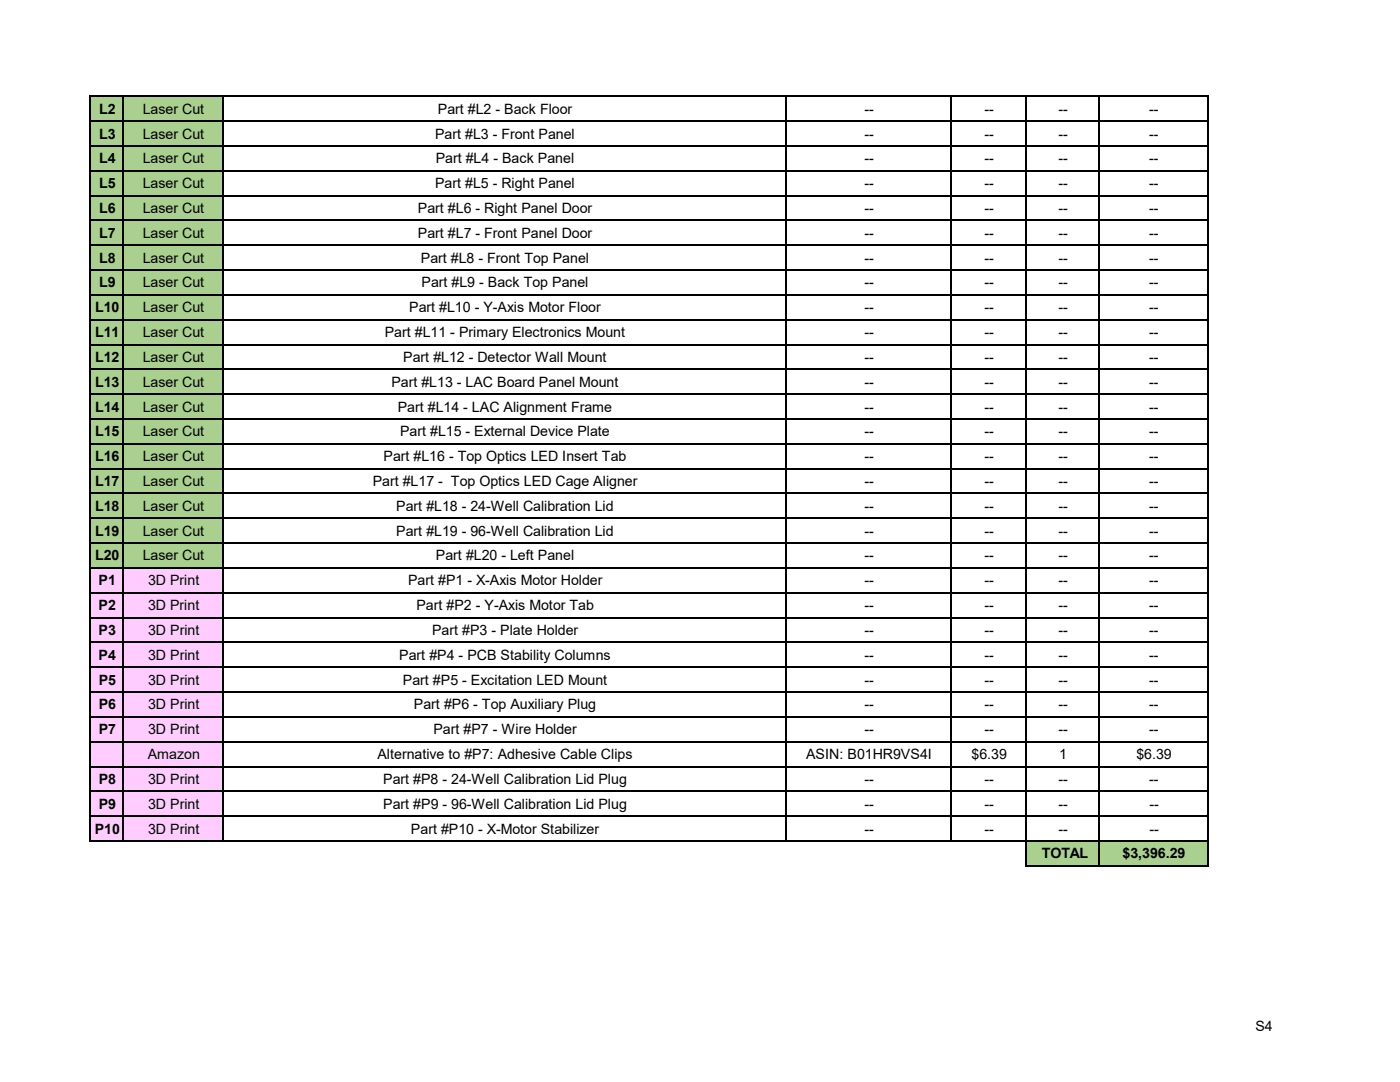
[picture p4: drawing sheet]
<svg xmlns="http://www.w3.org/2000/svg" width="279mm" height="216mm" viewBox="0 0 279 216" stroke-linecap="round" stroke-linejoin="round" font-family="sans-serif">
<defs><g id="words">
<g font-size="2.8">
<text x="19.8" y="22.7">L2</text>
<text x="28.5" y="22.7">Laser Cut</text>
<text x="87.4" y="22.7">Part #L2 - Back Floor</text>
<text x="172.5" y="22.7">--</text>
<text x="196.5" y="22.7">--</text>
<text x="211.2" y="22.7">--</text>
<text x="229.4" y="22.7">--</text>
<text x="19.8" y="27.6">L3</text>
<text x="28.5" y="27.6">Laser Cut</text>
<text x="86.8" y="27.6">Part #L3 - Front Panel</text>
<text x="172.5" y="27.6">--</text>
<text x="196.5" y="27.6">--</text>
<text x="211.2" y="27.6">--</text>
<text x="229.4" y="27.6">--</text>
<text x="19.8" y="32.6">L4</text>
<text x="28.5" y="32.6">Laser Cut</text>
<text x="87" y="32.6">Part #L4 - Back Panel</text>
<text x="172.5" y="32.6">--</text>
<text x="196.5" y="32.6">--</text>
<text x="211.2" y="32.6">--</text>
<text x="229.4" y="32.6">--</text>
<text x="19.8" y="37.5">L5</text>
<text x="28.5" y="37.5">Laser Cut</text>
<text x="86.8" y="37.5">Part #L5 - Right Panel</text>
<text x="172.5" y="37.5">--</text>
<text x="196.5" y="37.5">--</text>
<text x="211.2" y="37.5">--</text>
<text x="229.4" y="37.5">--</text>
<text x="19.8" y="47.5">L7</text>
<text x="19.8" y="42.5">L6</text>
<text x="28.5" y="47.5">Laser Cut</text>
<text x="28.5" y="42.5">Laser Cut</text>
<text x="83.4" y="47.5">Part #L7 - Front Panel Door</text>
<text x="83.4" y="42.5">Part #L6 - Right Panel Door</text>
<text x="172.5" y="47.5">--</text>
<text x="172.5" y="42.5">--</text>
<text x="196.5" y="47.5">--</text>
<text x="196.5" y="42.5">--</text>
<text x="211.2" y="47.5">--</text>
<text x="211.2" y="42.5">--</text>
<text x="229.4" y="47.5">--</text>
<text x="229.4" y="42.5">--</text>
<text x="19.8" y="52.4">L8</text>
<text x="28.5" y="52.4">Laser Cut</text>
<text x="84" y="52.4">Part #L8 - Front Top Panel</text>
<text x="172.5" y="52.4">--</text>
<text x="196.5" y="52.4">--</text>
<text x="211.2" y="52.4">--</text>
<text x="229.4" y="52.4">--</text>
<text x="19.8" y="57.4">L9</text>
<text x="28.5" y="57.4">Laser Cut</text>
<text x="84.1" y="57.4">Part #L9 - Back Top Panel</text>
<text x="172.5" y="57.4">--</text>
<text x="196.5" y="57.4">--</text>
<text x="211.2" y="57.4">--</text>
<text x="229.4" y="57.4">--</text>
<text x="19" y="62.3">L10</text>
<text x="28.5" y="62.3">Laser Cut</text>
<text x="81.7" y="62.3">Part #L10 - Y-Axis Motor Floor</text>
<text x="172.5" y="62.3">--</text>
<text x="196.5" y="62.3">--</text>
<text x="211.2" y="62.3">--</text>
<text x="229.4" y="62.3">--</text>
<text x="19" y="67.3">L11</text>
<text x="28.5" y="67.3">Laser Cut</text>
<text x="76.8" y="67.3">Part #L11 - Primary Electronics Mount</text>
<text x="172.5" y="67.3">--</text>
<text x="196.5" y="67.3">--</text>
<text x="211.2" y="67.3">--</text>
<text x="229.4" y="67.3">--</text>
<text x="19" y="72.2">L12</text>
<text x="19" y="77.2">L13</text>
<text x="28.5" y="72.2">Laser Cut</text>
<text x="28.5" y="77.2">Laser Cut</text>
<text x="78.1" y="77.2">Part #L13 - LAC Board Panel Mount</text>
<text x="80.5" y="72.2">Part #L12 - Detector Wall Mount</text>
<text x="172.5" y="72.2">--</text>
<text x="172.5" y="77.2">--</text>
<text x="196.5" y="72.2">--</text>
<text x="196.5" y="77.2">--</text>
<text x="211.2" y="72.2">--</text>
<text x="211.2" y="77.2">--</text>
<text x="229.4" y="72.2">--</text>
<text x="229.4" y="77.2">--</text>
<text x="19" y="82.1">L14</text>
<text x="28.5" y="82.1">Laser Cut</text>
<text x="79.4" y="82.1">Part #L14 - LAC Alignment Frame</text>
<text x="172.5" y="82.1">--</text>
<text x="196.5" y="82.1">--</text>
<text x="211.2" y="82.1">--</text>
<text x="229.4" y="82.1">--</text>
<text x="19" y="87.1">L15</text>
<text x="28.5" y="87.1">Laser Cut</text>
<text x="79.8" y="87.1">Part #L15 - External Device Plate</text>
<text x="172.5" y="87.1">--</text>
<text x="196.5" y="87.1">--</text>
<text x="211.2" y="87.1">--</text>
<text x="229.4" y="87.1">--</text>
<text x="19" y="92">L16</text>
<text x="28.5" y="92">Laser Cut</text>
<text x="76.5" y="92">Part #L16 - Top Optics LED Insert Tab</text>
<text x="172.5" y="92">--</text>
<text x="196.5" y="92">--</text>
<text x="211.2" y="92">--</text>
<text x="229.4" y="92">--</text>
<text x="19" y="97">L17</text>
<text x="19" y="101.9">L18</text>
<text x="28.5" y="97">Laser Cut</text>
<text x="28.5" y="101.9">Laser Cut</text>
<text x="74.4" y="97">Part #L17 - Top Optics LED Cage Aligner</text>
<text x="79.1" y="101.9">Part #L18 - 24-Well Calibration Lid</text>
<text x="172.5" y="101.9">--</text>
<text x="172.5" y="97">--</text>
<text x="196.5" y="97">--</text>
<text x="196.5" y="101.9">--</text>
<text x="211.2" y="97">--</text>
<text x="211.2" y="101.9">--</text>
<text x="229.4" y="97">--</text>
<text x="229.4" y="101.9">--</text>
<text x="19" y="106.9">L19</text>
<text x="28.5" y="106.9">Laser Cut</text>
<text x="79.1" y="106.9">Part #L19 - 96-Well Calibration Lid</text>
<text x="172.5" y="106.9">--</text>
<text x="196.5" y="106.9">--</text>
<text x="211.2" y="106.9">--</text>
<text x="229.4" y="106.9">--</text>
<text x="19" y="111.8">L20</text>
<text x="28.5" y="111.8">Laser Cut</text>
<text x="87" y="111.8">Part #L20 - Left Panel</text>
<text x="172.5" y="111.8">--</text>
<text x="196.5" y="111.8">--</text>
<text x="211.2" y="111.8">--</text>
<text x="229.4" y="111.8">--</text>
<text x="19.7" y="116.8">P1</text>
<text x="29.5" y="116.8">3D Print</text>
<text x="81.4" y="116.8">Part #P1 - X-Axis Motor Holder</text>
<text x="172.5" y="116.8">--</text>
<text x="196.5" y="116.8">--</text>
<text x="211.2" y="116.8">--</text>
<text x="229.4" y="116.8">--</text>
<text x="19.7" y="121.7">P2</text>
<text x="29.5" y="121.7">3D Print</text>
<text x="83.1" y="121.7">Part #P2 - Y-Axis Motor Tab</text>
<text x="172.5" y="121.7">--</text>
<text x="196.5" y="121.7">--</text>
<text x="211.2" y="121.7">--</text>
<text x="229.4" y="121.7">--</text>
<text x="19.7" y="126.7">P3</text>
<text x="19.7" y="131.7">P4</text>
<text x="29.6" y="126.7">3D Print</text>
<text x="29.6" y="131.7">3D Print</text>
<text x="79.7" y="131.7">Part #P4 - PCB Stability Columns</text>
<text x="86.2" y="126.7">Part #P3 - Plate Holder</text>
<text x="172.5" y="126.7">--</text>
<text x="172.5" y="131.7">--</text>
<text x="196.5" y="126.7">--</text>
<text x="196.5" y="131.7">--</text>
<text x="211.2" y="126.7">--</text>
<text x="211.2" y="131.7">--</text>
<text x="229.4" y="126.7">--</text>
<text x="229.4" y="131.7">--</text>
<text x="19.7" y="136.6">P5</text>
<text x="29.6" y="136.6">3D Print</text>
<text x="80.4" y="136.6">Part #P5 - Excitation LED Mount</text>
<text x="172.5" y="136.6">--</text>
<text x="196.5" y="136.6">--</text>
<text x="211.3" y="136.6">--</text>
<text x="229.4" y="136.6">--</text>
<text x="19.7" y="141.6">P6</text>
<text x="29.6" y="141.6">3D Print</text>
<text x="82.6" y="141.6">Part #P6 - Top Auxiliary Plug</text>
<text x="172.5" y="141.6">--</text>
<text x="196.5" y="141.6">--</text>
<text x="211.3" y="141.6">--</text>
<text x="229.4" y="141.6">--</text>
<text x="19.7" y="146.5">P7</text>
<text x="29.6" y="146.5">3D Print</text>
<text x="86.5" y="146.5">Part #P7 - Wire Holder</text>
<text x="172.5" y="146.5">--</text>
<text x="196.5" y="146.5">--</text>
<text x="211.3" y="146.5">--</text>
<text x="229.4" y="146.5">--</text>
<text x="29.5" y="151.5">Amazon</text>
<text x="75.3" y="151.5">Alternative to #P7: Adhesive Cable Clips</text>
<text x="160.9" y="151.5">ASIN: B01HR9VS4I</text>
<text x="193.9" y="151.5">$6.39</text>
<text x="211.4" y="151.5">1</text>
<text x="226.8" y="151.5">$6.39</text>
<text x="19.7" y="156.4">P8</text>
<text x="19.7" y="161.4">P9</text>
<text x="29.6" y="156.4">3D Print</text>
<text x="29.6" y="161.4">3D Print</text>
<text x="76.5" y="156.4">Part #P8 - 24-Well Calibration Lid Plug</text>
<text x="76.5" y="161.4">Part #P9 - 96-Well Calibration Lid Plug</text>
<text x="172.5" y="156.4">--</text>
<text x="172.5" y="161.4">--</text>
<text x="196.5" y="156.4">--</text>
<text x="196.5" y="161.4">--</text>
<text x="211.3" y="156.4">--</text>
<text x="211.3" y="161.4">--</text>
<text x="229.4" y="156.4">--</text>
<text x="229.4" y="161.4">--</text>
<text x="18.9" y="166.3">P10</text>
<text x="29.6" y="166.3">3D Print</text>
<text x="82" y="166.3">Part #P10 - X-Motor Stabilizer</text>
<text x="172.5" y="166.3">--</text>
<text x="196.5" y="166.3">--</text>
<text x="211.3" y="166.3">--</text>
<text x="229.4" y="166.3">--</text>
<text x="207.9" y="171.3">TOTAL</text>
<text x="224" y="171.3">$3,396.29</text>
<text x="250.5" y="205.7">S4</text>
</g>
</g></defs>
<path d="M18.1 19.4h26.4v94h-26.4z" fill="#a9d08e"/>
<path d="M44.4 19.4h196.8v94h-196.8z" fill="#fff"/>
<path d="M18.1 113.3h26.4v54.6h-26.4z" fill="#fcf"/>
<path d="M156.9 113.3h84.3v54.6h-84.3z" fill-rule="evenodd" fill="#fff"/>
<path d="M204.8 167.8h36.4v5h-36.4z" fill-rule="evenodd" fill="#a9d08e"/>
<g fill="none" stroke="#000" stroke-width=".34">
<path d="M17.9 19v149M18.1 19.2h223.2M24.5 19.4v148.6M44.4 19.4v148.6M156.9 19.4v148.6M189.7 19.4v148.6M204.8 19.4v153.5M219.2 19.4v153.5M241.1 19.4v153.5M18.1 24.2h223.2M18.1 29.1h223.2M18.1 34.1h223.2"/>
<path d="M18.1 39h223.2M18.1 44h223.2M18.1 48.9h223.2M18.1 53.9h223.2M18.1 58.8h223.2M18.1 63.8h223.2M18.1 68.7h223.2M18.1 73.7h223.2M18.1 78.7h223.2M18.1 83.6h223.2M18.1 88.6h223.2M18.1 93.5h223.2"/>
<path d="M18.1 98.5h223.2M18.1 103.4h223.2M18.1 108.4h223.2M18.1 113.3h223.2M18.1 118.3h223.2M18.1 123.2h223.2M18.1 128.2h223.2M18.1 133.1h223.2M18.1 138.1h223.2M18.1 143h223.2M18.1 148h223.2M18.1 152.9h223.2"/>
<path d="M18.1 157.9h223.2M18.1 162.9h223.2M18.1 167.8h223.2M205 172.8h36.3"/>
</g>
<use href="#words"/>
</svg>
